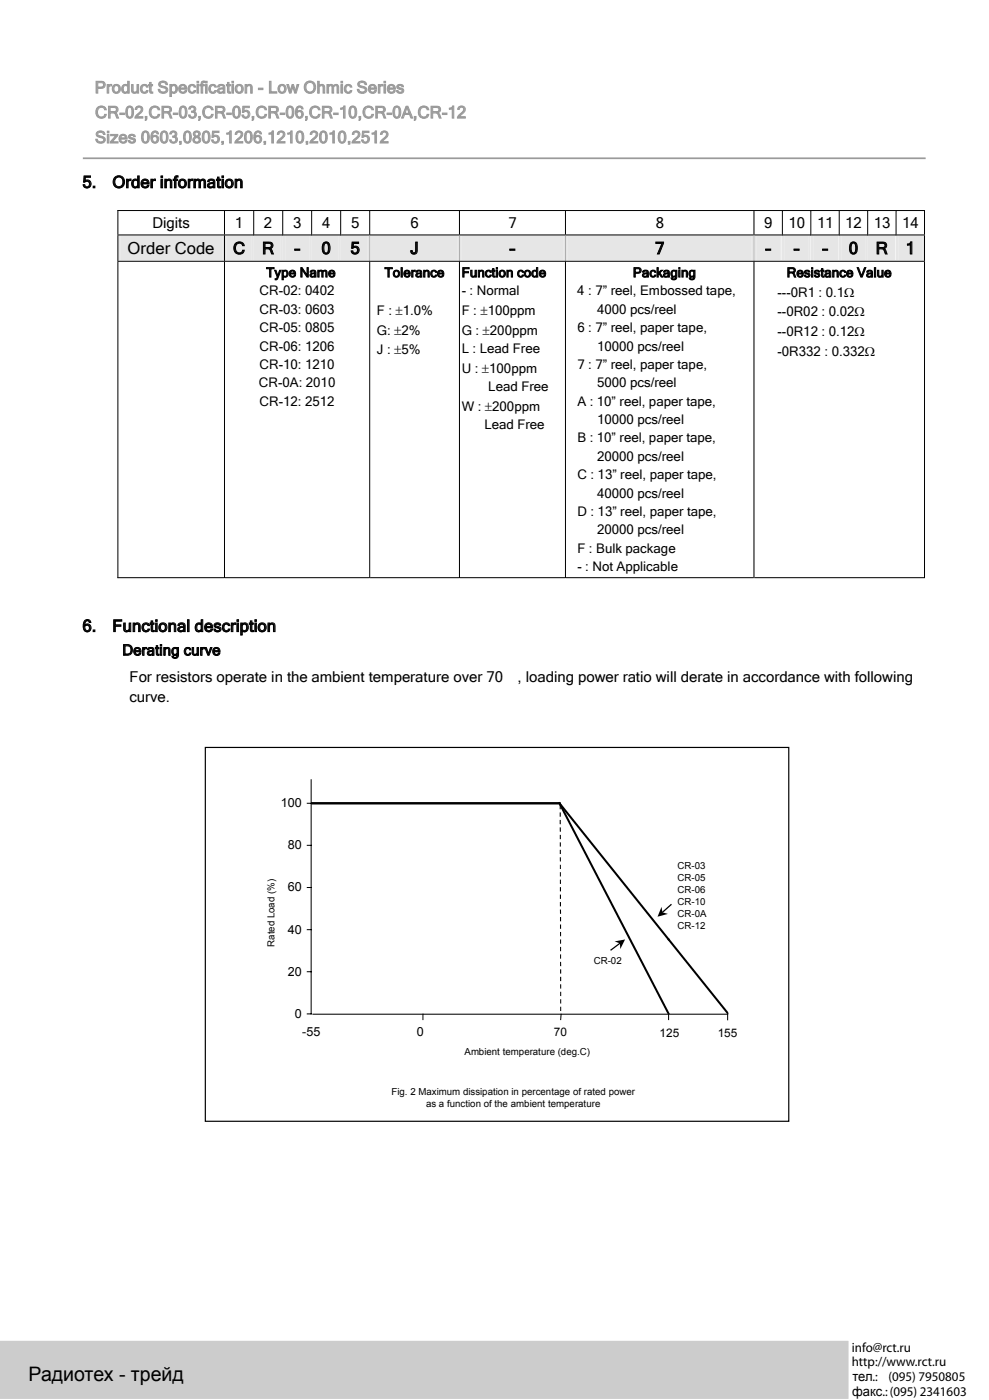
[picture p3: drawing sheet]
<svg xmlns="http://www.w3.org/2000/svg" width="210mm" height="297mm" viewBox="0 0 210 297" stroke-linecap="round" stroke-linejoin="round" font-family="sans-serif">
<defs><g id="words">
<text font-size="4.2" x="6.1" y="293.2">Радиотех - трейд</text>
<g font-size="3.5" fill="#9a9a9a">
<text x="20.1" y="19.8">Product Specification - Low Ohmic Series</text>
<text x="20.2" y="25.1">CR-02,CR-03,CR-05,CR-06,CR-10,CR-0A,CR-12</text>
<text x="20.2" y="30.4">Sizes 0603,0805,1206,1210,2010,2512</text>
</g>
<g font-size="3.5">
<text x="17.5" y="39.9">5.</text>
<text x="23.8" y="39.9">Order information</text>
<text x="27.1" y="53.9">Order Code</text>
<text x="49.5" y="53.9">C</text>
<text x="55.6" y="53.9">R</text>
<text x="62.6" y="53.9">–</text>
<text x="68.2" y="53.9">0</text>
<text x="74.4" y="53.9">5</text>
<text x="87.1" y="53.9">J</text>
<text x="108.2" y="53.9">–</text>
<text x="139" y="53.9">7</text>
<text x="162.5" y="53.9">–</text>
<text x="168.6" y="53.9">–</text>
<text x="174.6" y="53.9">–</text>
<text x="180.1" y="53.9">0</text>
<text x="185.9" y="53.9">R</text>
<text x="192.2" y="53.9">1</text>
<text x="17.5" y="134.1">6.</text>
<text x="23.8" y="134.1">Functional description</text>
</g>
<g font-size="3.2">
<text x="32.3" y="48.4">Digits</text>
<text x="49.9" y="48.4">1</text>
<text x="56" y="48.4">2</text>
<text x="62.2" y="48.4">3</text>
<text x="68.3" y="48.4">4</text>
<text x="74.5" y="48.4">5</text>
<text x="87.1" y="48.4">6</text>
<text x="107.9" y="48.4">7</text>
<text x="139.2" y="48.4">8</text>
<text x="162.2" y="48.4">9</text>
<text x="167.3" y="48.4">10</text>
<text x="173.4" y="48.4">11</text>
<text x="179.4" y="48.4">12</text>
<text x="185.4" y="48.4">13</text>
<text x="191.5" y="48.4">14</text>
<text x="26" y="139.1">Derating curve</text>
<text x="27.5" y="149">curve.</text>
<text x="27.5" y="144.9">For resistors operate in the ambient temperature over 70</text>
<text x="109.9" y="144.9">, loading power ratio will derate in accordance with following</text>
</g>
<g font-size="2.8">
<text x="56.5" y="58.8">Type Name</text>
<text x="81.6" y="58.8">Tolerance</text>
<text x="98" y="58.8">Function code</text>
<text x="134.3" y="58.8">Packaging</text>
<text x="167" y="58.9">Resistance Value</text>
<text x="55.1" y="62.7">CR-02: 0402</text>
<text x="98" y="62.7">- : Normal</text>
<text x="122.5" y="62.7">4 : 7” reel, Embossed tape,</text>
<text x="165" y="63">---0R1 : 0.1Ω</text>
<text x="55.1" y="66.6">CR-03: 0603</text>
<text x="55.1" y="70.5">CR-05: 0805</text>
<text x="80" y="66.9">F : ±1.0%</text>
<text x="80" y="71.1">G: ±2%</text>
<text x="98" y="66.9">F : ±100ppm</text>
<text x="98" y="71.1">G : ±200ppm</text>
<text x="122.5" y="70.6">6 : 7” reel, paper tape,</text>
<text x="126.7" y="66.6">4000 pcs/reel</text>
<text x="165" y="67.2">--0R02 : 0.02Ω</text>
<text x="165" y="71.3">--0R12 : 0.12Ω</text>
<text x="55.1" y="74.4">CR-06: 1206</text>
<text x="80" y="75.2">J : ±5%</text>
<text x="98" y="75">L : Lead Free</text>
<text x="126.7" y="74.4">10000 pcs/reel</text>
<text x="165" y="75.5">-0R332 : 0.332Ω</text>
<text x="54.9" y="82.2">CR-0A: 2010</text>
<text x="55.1" y="78.3">CR-10: 1210</text>
<text x="98" y="79.1">U : ±100ppm</text>
<text x="103.6" y="83">Lead Free</text>
<text x="122.5" y="78.3">7 : 7” reel, paper tape,</text>
<text x="126.7" y="82.2">5000 pcs/reel</text>
<text x="55.1" y="86.2">CR-12: 2512</text>
<text x="98" y="87.2">W : ±200ppm</text>
<text x="122.5" y="86.1">A : 10” reel, paper tape,</text>
<text x="102.8" y="91.1">Lead Free</text>
<text x="122.5" y="93.9">B : 10” reel, paper tape,</text>
<text x="126.7" y="90">10000 pcs/reel</text>
<text x="122.5" y="101.7">C : 13” reel, paper tape,</text>
<text x="126.7" y="97.8">20000 pcs/reel</text>
<text x="126.7" y="105.6">40000 pcs/reel</text>
<text x="122.5" y="109.5">D : 13” reel, paper tape,</text>
<text x="126.7" y="113.4">20000 pcs/reel</text>
<text x="122.5" y="117.4">F : Bulk package</text>
<text x="122.5" y="121.2">- : Not Applicable</text>
<text x="180.8" y="287.1">info@rct.ru</text>
<text x="180.8" y="290.1">http://www.rct.ru</text>
<text x="180.9" y="293.2">тел.:</text>
<text x="188.5" y="293.2">(095) 7950805</text>
<text x="180.8" y="296.3">факс.: (095) 2341603</text>
</g>
<g font-size="2.7">
<text x="59.6" y="171.4">100</text>
<text x="61.1" y="180.3">80</text>
<text x="61.1" y="189.3">60</text>
<text x="61.1" y="198.2">40</text>
<text x="61.1" y="207.2">20</text>
<text x="62.5" y="216.1">0</text>
<text x="64.1" y="220">-55</text>
<text x="88.5" y="220">0</text>
</g>
<g font-size="2.5">
<text x="117.6" y="219.9">70</text>
<text x="140" y="220.2">125</text>
<text x="152.3" y="220.2">155</text>
</g>
<g font-size="2.1">
<text x="143.8" y="184.4">CR-03</text>
<text x="143.8" y="187">CR-05</text>
<text x="143.8" y="189.6">CR-06</text>
<text x="143.8" y="192.2">CR-10</text>
<text x="143.8" y="194.8">CR-0A</text>
<text x="143.8" y="197.3">CR-12</text>
<text x="58.3" y="201" transform="rotate(-90 58.3 201)">Rated Load (%)</text>
<text x="126" y="204.7">CR-02</text>
<text x="98.6" y="223.9">Ambient temperature (deg.C)</text>
<text x="83.1" y="232.5">Fig. 2 Maximum dissipation in percentage of rated power</text>
<text x="90.4" y="235.1">as a function of the ambient temperature</text>
</g>
</g></defs>
<path d="M17.6 33.6h178.8" fill="none" stroke="#969696" stroke-width=".36"/>
<path d="M66 161.6h88.6v53.7h-88.6z" fill="#fff"/>
<path d="M65.2 161.6h.8v12.9v40.8h-.8M65.2 179.5h.8M65.2 170.6h.8M65.2 197.4h.8M65.2 188.4h.8M65.2 206.3h.8" fill="none" stroke="#000" stroke-width=".21"/>
<path d="M66 170.6h52.7M118.7 170.6l23.2 44.7M118.7 170.6l35.9 44.7" fill="none" stroke="#000" stroke-width=".43"/>
<path d="M98.3 221.6h27.2v3.5h-27.2z" fill="#fff"/>
<g fill="none" stroke="#000" stroke-width=".23">
<path d="M118.9 170.9v.9M118.9 172.5v.9M118.9 174.1v.9M118.9 177.3v.9M118.9 178.9v.8M118.9 180.4v.9M118.9 188.4v.9M118.9 189.9v1M118.9 191.5v.9M119 194.7v.9M119 196.3v.9M119 205.8v.9"/>
<path d="M119 207.4v.9"/>
</g>
<path d="M118.8 175.7h.2v.9h-.2zM118.8 182h.2v.9h-.2zM118.8 186.8h.2l.1 .9h-.3zM118.8 193.1h.3v.9h-.2zM118.9 197.9h.2v.9h-.2zM118.9 204.2h.2v.9h-.2zM118.9 209h.2v.9h-.2zM118.9 215.3l.2 .1z" fill="#000"/>
<path d="M118.9 183.6v.9M118.9 185.2v.9M119 199.5v.9M119 201.1v.9M119 202.6v1M119 210.6v.9M119 212.2v.9M119 213.8v.9" fill="none" stroke="#000" stroke-width=".21"/>
<path d="M108.8 215.5h6.1v6h-6.1z" fill="#fff"/>
<path d="M119.1 215.3l-.1 1.2" fill="none" stroke="#000" stroke-width=".21"/>
<g fill="#fff">
<path d="M57.7 158.5h11.8v7h-11.8z"/>
<path d="M131.7 215.6h7.1v6.1h-7.1z"/>
</g>
<path d="M140.5 193.7l1.9-1.8 .2 .2-1.9 1.7zM129.5 201.7l2-1.5 .2 .2-2 1.5z" fill="#000"/>
<g fill="#000">
<path d="M140.4 192.6l.2 1.1 1.2 .4-2.2 .5z" fill-rule="evenodd"/>
<path d="M130.4 199.9l2.3-.4-1 2-.1-1.2z" fill-rule="evenodd"/>
</g>
<path d="M66.4 215.3h88" fill="none" stroke="#000" stroke-width=".23"/>
<g fill="none" stroke="#000" stroke-width=".21">
<path d="M24.9 44.7h171.4M25 44.6v5.2M47.6 44.8v5M53.8 44.8v5M60 44.8v5M66.1 44.8v5M72.3 44.8v5M78.5 44.8v5M97.5 44.8v5M120 44.8v5M160 44.8v5M166.1 44.8v5"/>
<path d="M172.1 44.8v5M178.1 44.8v5M184.1 44.8v5M190.2 44.8v5M196.2 44.6v5.2M89.8 215.3v1.2M141.9 215.3v1.2M154.4 215.3v1.2"/>
</g>
<g fill="#e6e6e6">
<path d="M25.5 50h21.7v5.4h-21.7z"/>
<path d="M25.1 50h22.5v5.4h-22.5z"/>
<path d="M48.2 50h5.2v5.4h-5.2z"/>
<path d="M47.7 50h6v5.4h-6z"/>
<path d="M54.3 50h5.2v5.4h-5.2z"/>
<path d="M53.7 50h6.2v5.4h-6.2z"/>
<path d="M60.5 50h5.2v5.4h-5.2z"/>
<path d="M59.9 50h6.1v5.4h-6.1z"/>
<path d="M66.7 50h5.1v5.4h-5.1z"/>
<path d="M66 50h6.2v5.4h-6.2z"/>
<path d="M72.8 50h5.2v5.4h-5.2z"/>
<path d="M72.2 50h6.2v5.4h-6.2z"/>
<path d="M79 50h18v5.4h-18z"/>
<path d="M78.5 50h18.9v5.4h-18.9z"/>
<path d="M98 50h21.5v5.4h-21.5z"/>
<path d="M97.6 50h22.3v5.4h-22.3z"/>
<path d="M120.5 50h39.1v5.4h-39.1z"/>
<path d="M120.1 50h39.8v5.4h-39.8z"/>
<path d="M160.5 50h5.1v5.4h-5.1z"/>
<path d="M160.1 50h5.8v5.4h-5.8z"/>
<path d="M166.6 50h5v5.4h-5z"/>
<path d="M165.9 50h6.1v5.4h-6.1z"/>
<path d="M172.6 50h5.1v5.4h-5.1z"/>
<path d="M172 50h6v5.4h-6z"/>
<path d="M178.6 50h5.1v5.4h-5.1z"/>
<path d="M178 50h6v5.4h-6z"/>
<path d="M184.7 50h5v5.4h-5z"/>
<path d="M184 50h6.1v5.4h-6.1z"/>
<path d="M190.7 50h5v5.4h-5z"/>
<path d="M190.1 50h6v5.4h-6z"/>
</g>
<path d="M24.9 49.9h29M25 50v5.4M47.6 50v5.4M53.8 49.9h6.2M59.9 49.9h6.3M66.1 49.9h6.2M72.2 49.9h93.9M166 49.9h6.1M172 49.9h6.2M178 49.9h6.2M184.1 49.9h6.1M190.1 49.9h6.2" fill="none" stroke="#000" stroke-width=".21"/>
<g fill="#9a9a9a">
<path d="M78.4 50h.1v5.4h-.1z"/>
<path d="M97.4 50h.2v5.4h-.2z"/>
<path d="M119.9 50h.2v5.4h-.2z"/>
<path d="M159.9 50h.2v5.4h-.2z"/>
</g>
<g fill="none" stroke="#000" stroke-width=".21">
<path d="M24.9 55.5h171.4M25 55.6v67.1M47.6 55.6v67.1M78.5 55.6v67.1M97.5 55.6v67.1M120 55.6v67.1M160 55.6v67.1M196.2 50v5.4M196.2 55.6v67.1v-.1M24.9 122.7h22.7M47.7 122.7h30.7M78.5 122.7h18.9"/>
<path d="M97.6 122.7h22.3M120.1 122.7h39.8M160.1 122.7h36"/>
</g>
<path d="M43.6 158.7h123.8v79.4h-123.8z" fill="none" stroke="#000" stroke-width=".25"/>
<path d="M0 284.7h180.1v12.3h-180.1z" fill="#ccc"/>
<path d="M48.8 284.7v12.3z" fill="#000"/>
<use href="#words"/>
</svg>
